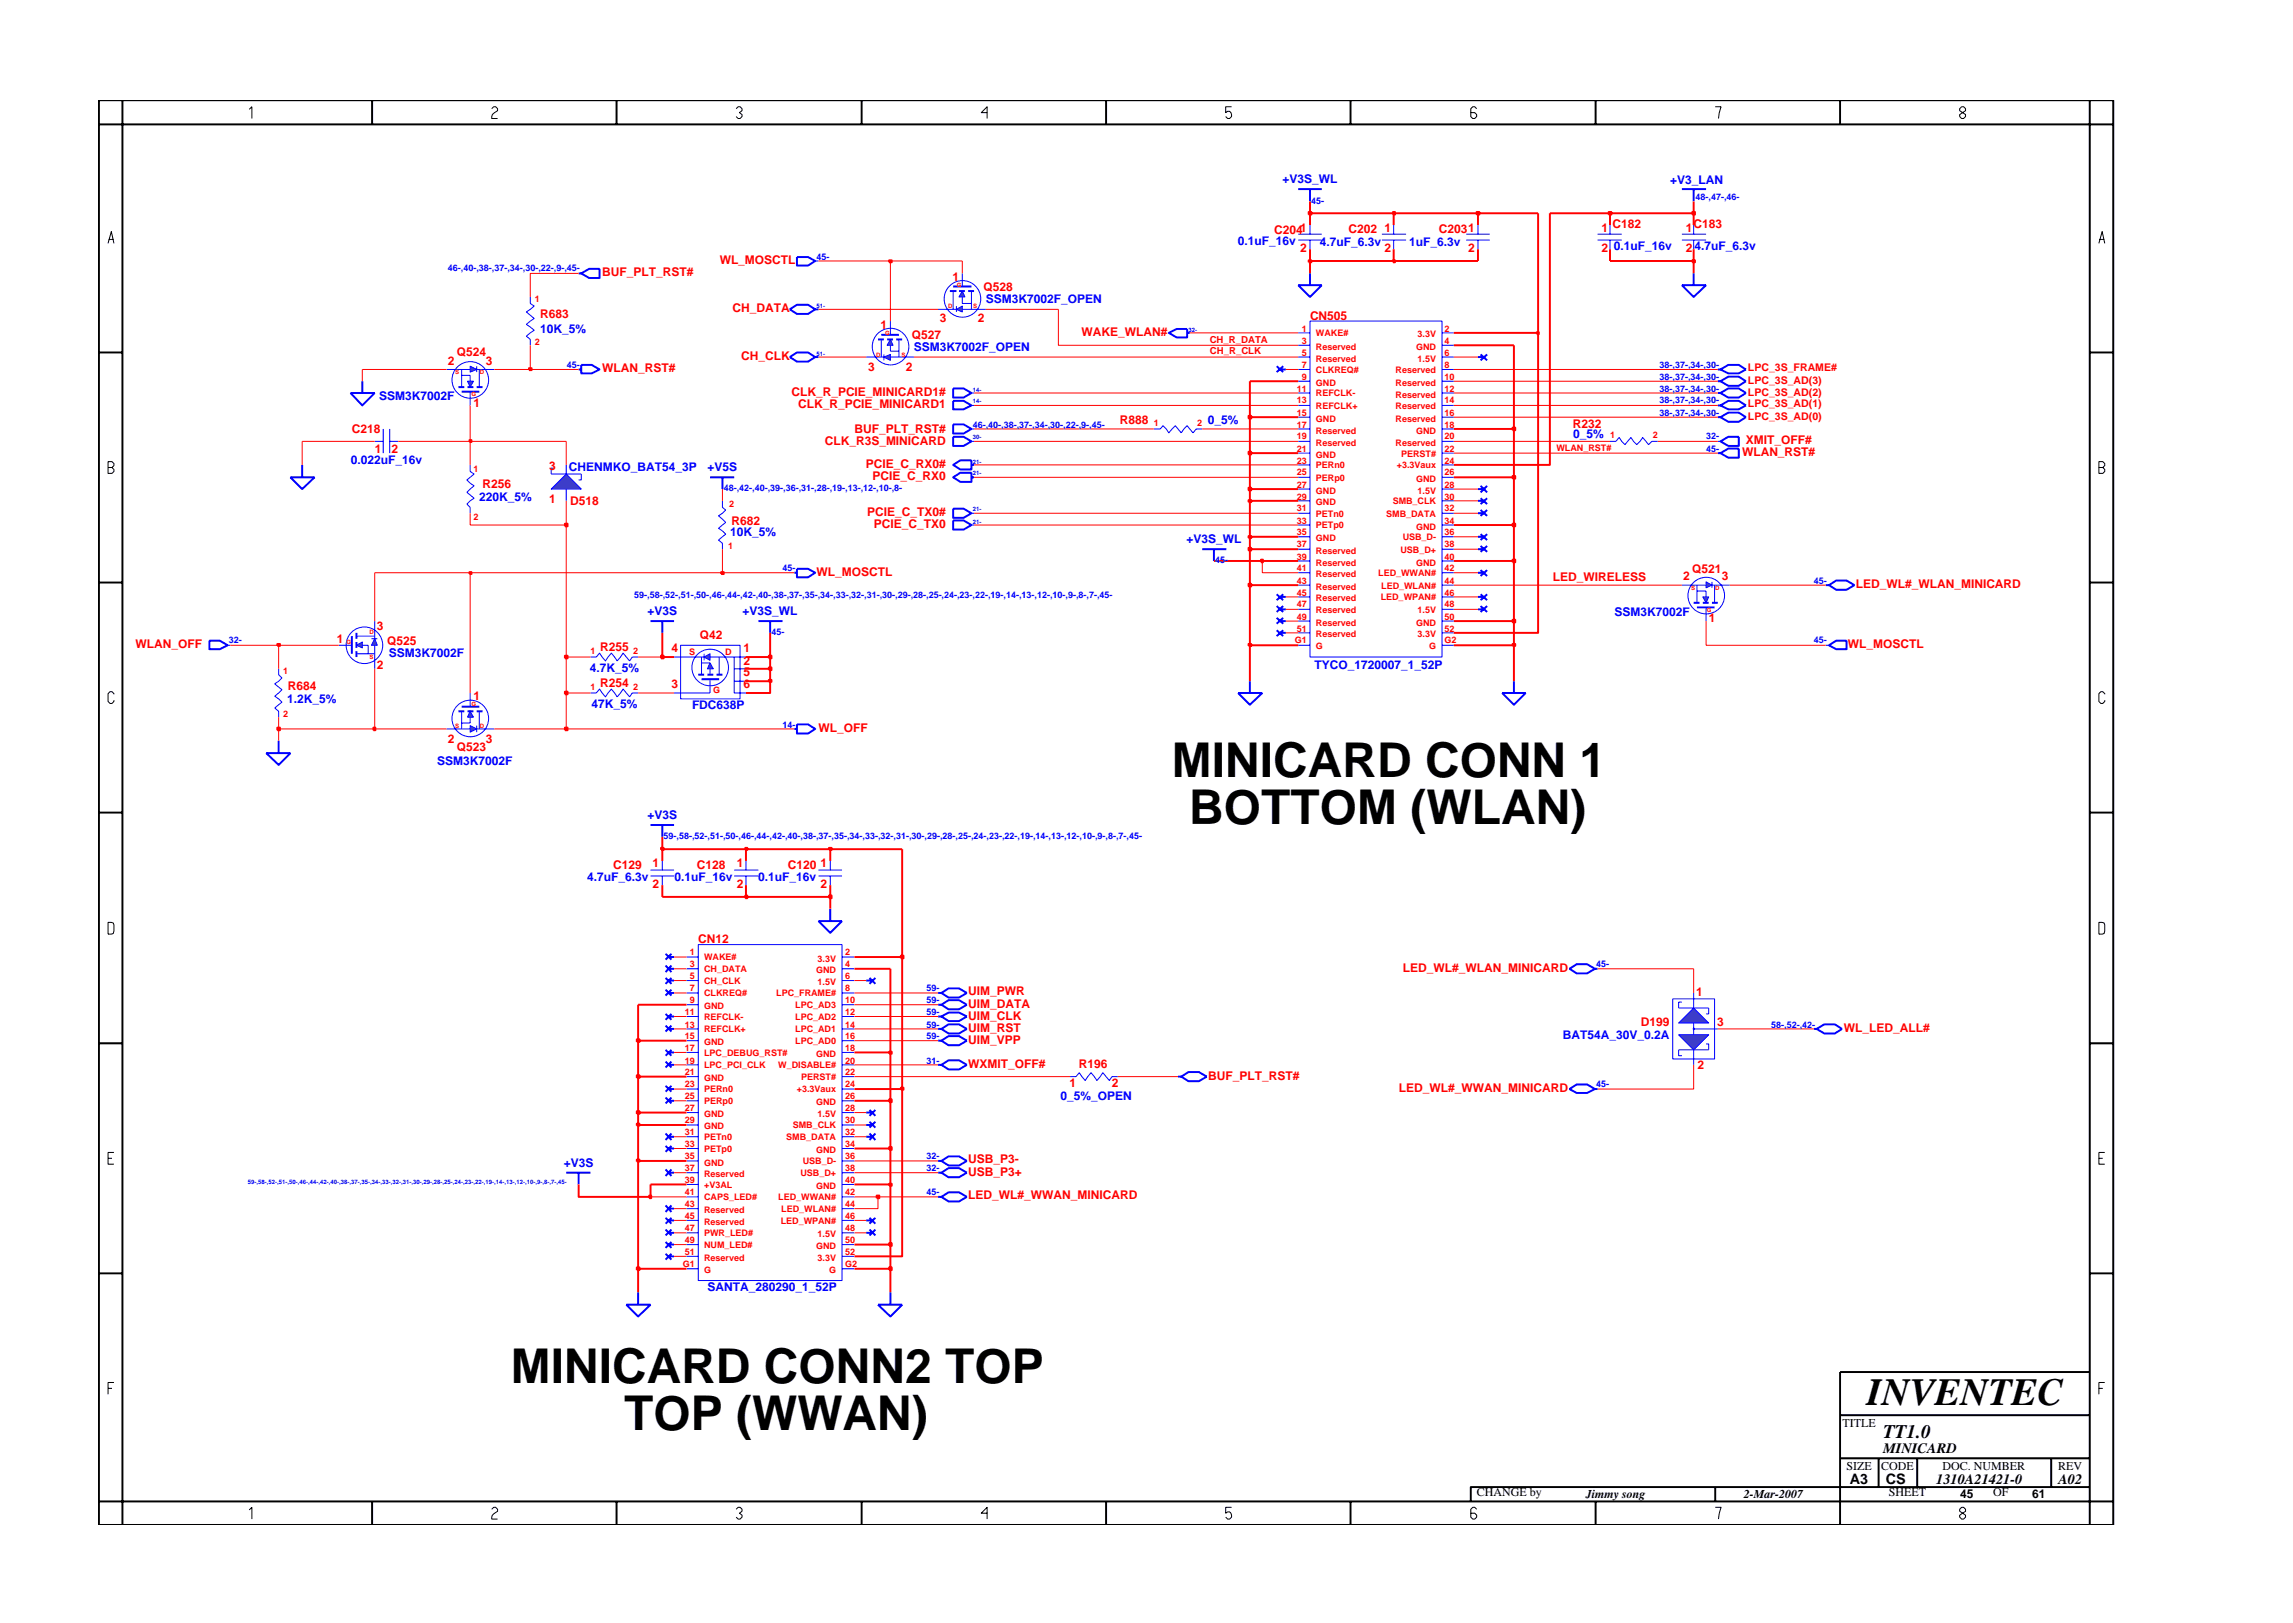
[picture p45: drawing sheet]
<svg xmlns="http://www.w3.org/2000/svg" width="297mm" height="210mm" viewBox="0 0 297 210" stroke-linecap="round" stroke-linejoin="round" font-family="sans-serif">
<defs><g id="words">
<g font-size="6.2">
<text x="151.8" y="100.7">MINICARD CONN 1</text>
<text x="154.1" y="106.8">BOTTOM (WLAN)</text>
<text x="66.2" y="179.1">MINICARD CONN2 TOP</text>
<text x="80.9" y="185.3">TOP (WWAN)</text>
</g>
<text font-size="5" x="241.8" y="182">INVENTEC</text>
<text font-size="2.5" x="244" y="186.3">TT1.0</text>
<g font-size="1.9">
<text x="244" y="188.2">MINICARD</text>
<text x="239.6" y="192.2">A3</text>
<text x="244.3" y="192.3">CS</text>
<text x="250.8" y="192.2">1310A21421-0</text>
<text x="266.6" y="192.2">A02</text>
</g>
<g font-size="1.6" fill="#00f">
<text x="166.1" y="23.7">+V3S_WL</text>
<text x="216.3" y="23.9">+V3_LAN</text>
<text x="160.4" y="31.8">0.1uF_16v</text>
<text x="171" y="31.9">4.7uF_6.3v</text>
<text x="182.5" y="31.8">1uF_6.3v</text>
<text x="209" y="32.3">0.1uF_16v</text>
<text x="127.7" y="39.3">SSM3K7002F_OPEN</text>
<text x="70" y="43.1">10K_5%</text>
<text x="118.4" y="45.5">SSM3K7002F_OPEN</text>
<text x="49.1" y="51.8">SSM3K7002F</text>
<text x="156.5" y="55">0_5%</text>
<text x="203.8" y="56.8">0_5%</text>
<text x="45.4" y="60.1">0.022uF_16v</text>
<text x="62.1" y="64.9">220K_5%</text>
<text x="73.7" y="61.1">CHENMKO_BAT54_3P</text>
<text x="91.7" y="61.1">+V5S</text>
<text x="94.6" y="69.5">10K_5%</text>
<text x="153.7" y="70.4">+V3S_WL</text>
<text x="83.9" y="79.7">+V3S</text>
<text x="96.2" y="79.7">+V3S_WL</text>
<text x="209.1" y="79.8">SSM3K7002F</text>
<text x="50.4" y="85.1">SSM3K7002F</text>
<text x="76.4" y="87.1">4.7K_5%</text>
<text x="170.3" y="86.6">TYCO_1720007_1_52P</text>
<text x="37.2" y="91">1.2K_5%</text>
<text x="76.6" y="91.7">47K_5%</text>
<text x="89.6" y="91.9">FDC638P</text>
<text x="56.7" y="99.1">SSM3K7002F</text>
<text x="83.9" y="106.1">+V3S</text>
<text x="76.1" y="114.1">4.7uF_6.3v</text>
<text x="87.4" y="114.1">0.1uF_16v</text>
<text x="98.2" y="114.1">0.1uF_16v</text>
<text x="202.5" y="134.6">BAT54A_30V_0.2A</text>
<text x="137.4" y="142.4">0_5%_OPEN</text>
<text x="73" y="151.2">+V3S</text>
<text x="91.6" y="167.2">SANTA_280290_1_52P</text>
</g>
<g font-size="1.6" fill="#f00">
<text x="207.4" y="30">1</text>
<text x="208.9" y="29.6">C182</text>
<text x="219.4" y="29.6">C183</text>
<text x="78" y="35.7">BUF_PLT_RST#</text>
<text x="93.2" y="34.2">WL_MOSCTL</text>
<text x="165" y="30.3">C2041</text>
<text x="168.4" y="32.7">2</text>
<text x="174.7" y="30.1">C202</text>
<text x="179.3" y="30">1</text>
<text x="179.3" y="32.7">2</text>
<text x="186.4" y="30.2">C2031</text>
<text x="190.2" y="32.7">2</text>
<text x="207.4" y="32.7">2</text>
<text x="218.4" y="30">1</text>
<text x="218.4" y="32.7">24.7uF_6.3v</text>
<text x="70" y="41.2">R683</text>
<text x="94.9" y="40.4">CH_DATA</text>
<text x="121.8" y="41.8">3</text>
<text x="123.4" y="36.4">1</text>
<text x="126.7" y="41.8">2</text>
<text x="127.4" y="37.7">Q528</text>
<text x="169.7" y="41.4">CN505</text>
<text x="58" y="47.2">2</text>
<text x="59.2" y="46.1">Q524</text>
<text x="62.9" y="47.2">3</text>
<text x="96" y="46.7">CH_CLK</text>
<text x="114.1" y="42.6">1</text>
<text x="118.1" y="44">Q527</text>
<text x="140.1" y="43.5">WAKE_WLAN#</text>
<text x="61.3" y="52.7">1</text>
<text x="78" y="48.2">WLAN_RST#</text>
<text x="102.5" y="51.3">CLK_R_PCIE_MINICARD1#</text>
<text x="103.4" y="52.8">CLK_R_PCIE_MINICARD1</text>
<text x="112.4" y="48">3</text>
<text x="117.4" y="48">2</text>
<text x="45.6" y="56.1">C218</text>
<text x="48.5" y="58.7">1</text>
<text x="50.7" y="58.7">2</text>
<text x="106.8" y="57.7">CLK_R3S_MINICARD</text>
<text x="110.7" y="56.2">BUF_PLT_RST#</text>
<text x="145.1" y="55">R888</text>
<text x="203.7" y="55.4">R232</text>
<text x="225.7" y="59.1">WLAN_RST#</text>
<text x="226.2" y="57.5">XMIT_OFF#</text>
<text x="62.5" y="63.3">R256</text>
<text x="71.1" y="65.1">1</text>
<text x="71.1" y="60.9">3</text>
<text x="73.9" y="65.4">D518</text>
<text x="112.2" y="60.6">PCIE_C_RX0#</text>
<text x="113" y="62.2">PCIE_C_RX0</text>
<text x="94.8" y="68">R682</text>
<text x="112.4" y="66.8">PCIE_C_TX0#</text>
<text x="113.2" y="68.4">PCIE_C_TX0</text>
<text x="105.8" y="74.6">WL_MOSCTL</text>
<text x="201.2" y="75.3">LED_WIRELESS</text>
<text x="218" y="75.2">2</text>
<text x="219.2" y="74.2">Q521</text>
<text x="223" y="75.2">3</text>
<text x="240.4" y="76.2">LED_WL#_WLAN_MINICARD</text>
<text x="17.6" y="83.9">WLAN_OFF</text>
<text x="43.6" y="83.3">1</text>
<text x="48.8" y="81.6">3</text>
<text x="50.2" y="83.6">Q525</text>
<text x="90.6" y="82.7">Q42</text>
<text x="221.3" y="80.6">1</text>
<text x="239.4" y="83.9">WL_MOSCTL</text>
<text x="37.3" y="89.4">R684</text>
<text x="48.8" y="86.7">2</text>
<text x="77.8" y="89">R254</text>
<text x="77.8" y="84.4">R255</text>
<text x="87" y="89.2">3</text>
<text x="87" y="84.5">4</text>
<text x="96.3" y="84.5">1</text>
<text x="96.3" y="86.1">2</text>
<text x="96.3" y="87.6">5</text>
<text x="96.3" y="89.2">6</text>
<text x="61.3" y="90.7">1</text>
<text x="106" y="94.8">WL_OFF</text>
<text x="58" y="96.2">2</text>
<text x="59.2" y="97.2">Q523</text>
<text x="62.9" y="96.2">3</text>
<text x="79.4" y="112.6">C129</text>
<text x="84.5" y="112.3">1</text>
<text x="90.3" y="112.6">C128</text>
<text x="95.4" y="112.3">1</text>
<text x="102.1" y="112.6">C120</text>
<text x="106.3" y="112.3">1</text>
<text x="84.5" y="115">2</text>
<text x="95.4" y="115">2</text>
<text x="106.3" y="115">2</text>
<text x="90.5" y="122.2">CN12</text>
<text x="181.7" y="125.9">LED_WL#_WLAN_MINICARD</text>
<text x="125.4" y="129">UIM_PWR</text>
<text x="125.4" y="130.6">UIM_DATA</text>
<text x="219.7" y="129.1">1</text>
<text x="125.4" y="135.2">UIM_VPP</text>
<text x="125.4" y="133.7">UIM_RST</text>
<text x="125.4" y="132.1">UIM_CLK</text>
<text x="212.6" y="132.9">D199</text>
<text x="222.4" y="132.9">3</text>
<text x="238.9" y="133.7">WL_LED_ALL#</text>
<text x="125.4" y="138.4">WXMIT_OFF#</text>
<text x="138.5" y="140.8">1</text>
<text x="139.7" y="138.4">R196</text>
<text x="144" y="140.8">2</text>
<text x="156.5" y="139.9">BUF_PLT_RST#</text>
<text x="181.2" y="141.4">LED_WL#_WWAN_MINICARD</text>
<text x="219.9" y="138.5">2</text>
<text x="125.4" y="152.3">USB_P3+</text>
<text x="125.4" y="150.7">USB_P3-</text>
<text x="125.4" y="155.4">LED_WL#_WWAN_MINICARD</text>
</g>
<g font-size="1.6">
<text x="238.7" y="184.8">TITLE</text>
<text x="239.2" y="190.4">SIZE</text>
<text x="243.7" y="190.4">CODE</text>
<text x="251.6" y="190.4">DOC. NUMBER</text>
<text x="266.6" y="190.4">REV</text>
<text x="191.3" y="193.9">CHANGE by</text>
<text x="205.4" y="194.1">Jimmy song</text>
<text x="225.9" y="194.1">2-Mar-2007</text>
<text x="244.7" y="193.9">SHEET</text>
<text x="253.9" y="194.1">45</text>
<text x="258.2" y="193.9">OF</text>
<text x="263.3" y="194.1">61</text>
</g>
<g font-size="1.4" fill="#f00">
<text x="226.4" y="48.1">LPC_3S_FRAME#</text>
<text x="226.4" y="49.7">LPC_3S_AD(3)</text>
<text x="226.4" y="51.3">LPC_3S_AD(2)</text>
<text x="226.4" y="52.8">LPC_3S_AD(1)</text>
<text x="226.4" y="54.4">LPC_3S_AD(0)</text>
</g>
<g font-size="1.2" fill="#00f">
<text x="169.9" y="26.4">45-</text>
<text x="219.7" y="26">48-,47-,46-</text>
<text x="58" y="35.2">46-,40-,38-,37-,34-,30-,22-,9-,45-</text>
<text x="105.8" y="33.6">45-</text>
<text x="73.4" y="47.6">45-</text>
<text x="215" y="47.6">38-,37-,34-,30-</text>
<text x="215" y="50.7">38-,37-,34-,30-</text>
<text x="215" y="53.9">38-,37-,34-,30-</text>
<text x="215" y="52.3">38-,37-,34-,30-</text>
<text x="215" y="49.2">38-,37-,34-,30-</text>
<text x="126" y="55.4">46-,40-,38-,37-,34-,30-,22-,9-,45-</text>
<text x="221" y="56.9">32-</text>
<text x="221" y="58.5">45-</text>
<text x="93.8" y="63.6">48-,42-,40-,39-,36-,31-,28-,19-,13-,12-,10-,8-</text>
<text x="82.2" y="77.5">59-,58-,52-,51-,50-,46-,44-,42-,40-,38-,37-,35-,34-,33-,32-,31-,30-,29-,28-,25-,24-,23-,22-,19-,14-,13-,12-,10-,9-,8-,7-,45-</text>
<text x="101.4" y="74">45-</text>
<text x="157.4" y="73">45-</text>
<text x="235" y="75.6">45-</text>
<text x="29.7" y="83.3">32-</text>
<text x="99.9" y="82.3">45-</text>
<text x="235" y="83.3">45-</text>
<text x="101.4" y="94.3">14-</text>
<text x="86" y="108.7">59-,58-,52-,51-,50-,46-,44-,42-,40-,38-,37-,35-,34-,33-,32-,31-,30-,29-,28-,25-,24-,23-,22-,19-,14-,13-,12-,10-,9-,8-,7-,45-</text>
<text x="206.8" y="125.3">45-</text>
<text x="120" y="131.5">59-</text>
<text x="120" y="130">59-</text>
<text x="120" y="128.4">59-</text>
<text x="120" y="133.1">59-</text>
<text x="120" y="134.6">59-</text>
<text x="120" y="137.8">31-</text>
<text x="229.4" y="133.1">58-,52-,42-</text>
<text x="206.8" y="140.8">45-</text>
<text x="120" y="151.8">32-</text>
<text x="120" y="154.8">45-</text>
<text x="120" y="150.1">32-</text>
</g>
<g font-size="1.2" fill="#f00">
<text x="69.3" y="39.2">1</text>
<text x="69.3" y="44.7">2</text>
<text x="156.7" y="44.4">CH_R_DATA</text>
<text x="156.7" y="45.9">CH_R_CLK</text>
<text x="168.6" y="44.6">3</text>
<text x="168.6" y="43">1</text>
<text x="168.6" y="47.6">7</text>
<text x="168.6" y="46.1">5</text>
<text x="170.5" y="45.3">Reserved</text>
<text x="170.5" y="43.6">WAKE#</text>
<text x="170.5" y="46.8">Reserved</text>
<text x="183.5" y="45.3">GND</text>
<text x="183.6" y="43.7">3.3V</text>
<text x="183.6" y="46.8">1.5V</text>
<text x="187.1" y="43">2</text>
<text x="187.1" y="47.6">8</text>
<text x="187.1" y="46.1">6</text>
<text x="187.1" y="44.6">4</text>
<text x="168" y="53.9">15</text>
<text x="168" y="52.3">13</text>
<text x="168" y="50.7">11</text>
<text x="168.6" y="49.2">9</text>
<text x="170.5" y="53">REFCLK+</text>
<text x="170.5" y="51.4">REFCLK-</text>
<text x="170.5" y="50">GND</text>
<text x="170.5" y="48.3">CLKREQ#</text>
<text x="180.8" y="51.5">Reserved</text>
<text x="180.8" y="53">Reserved</text>
<text x="180.8" y="50">Reserved</text>
<text x="180.8" y="48.4">Reserved</text>
<text x="187.1" y="50.7">12</text>
<text x="187.1" y="52.3">14</text>
<text x="187.1" y="53.9">16</text>
<text x="187.1" y="49.2">10</text>
<text x="149.5" y="55.2">1</text>
<text x="155.1" y="55.2">2</text>
<text x="168" y="55.4">17</text>
<text x="168" y="56.9">19</text>
<text x="168" y="58.5">21</text>
<text x="170.5" y="54.6">GND</text>
<text x="170.5" y="56.2">Reserved</text>
<text x="170.5" y="57.8">Reserved</text>
<text x="170.5" y="59.3">GND</text>
<text x="180.8" y="54.6">Reserved</text>
<text x="180.8" y="57.8">Reserved</text>
<text x="181.5" y="59.1">PERST#</text>
<text x="183.5" y="56.2">GND</text>
<text x="187.1" y="55.4">18</text>
<text x="187.1" y="58.5">22</text>
<text x="187.1" y="56.9">20</text>
<text x="201.6" y="58.4">WLAN_RST#</text>
<text x="208.6" y="56.8">1</text>
<text x="214.1" y="56.8">2</text>
<text x="61.4" y="61.1">1</text>
<text x="94.5" y="65.7">2</text>
<text x="168" y="60.1">23</text>
<text x="168" y="61.6">25</text>
<text x="168" y="63.2">27</text>
<text x="168" y="64.7">29</text>
<text x="170.5" y="62.3">PERp0</text>
<text x="170.5" y="60.7">PERn0</text>
<text x="170.5" y="64">GND</text>
<text x="170.5" y="65.5">GND</text>
<text x="180.4" y="65.3">SMB_CLK</text>
<text x="181" y="60.7">+3.3Vaux</text>
<text x="183.5" y="62.4">GND</text>
<text x="183.6" y="64">1.5V</text>
<text x="187.1" y="60.1">24</text>
<text x="187.1" y="64.7">30</text>
<text x="187.1" y="61.6">26</text>
<text x="187.1" y="63.2">28</text>
<text x="61.3" y="67.4">2</text>
<text x="94.3" y="71.1">1</text>
<text x="168" y="66.2">31</text>
<text x="168" y="67.8">33</text>
<text x="168" y="69.4">35</text>
<text x="168" y="70.9">37</text>
<text x="170.5" y="66.9">PETn0</text>
<text x="170.5" y="68.5">PETp0</text>
<text x="170.5" y="70.1">GND</text>
<text x="170.5" y="71.7">Reserved</text>
<text x="179.6" y="66.9">SMB_DATA</text>
<text x="181.4" y="71.6">USB_D+</text>
<text x="181.7" y="70">USB_D-</text>
<text x="183.5" y="68.6">GND</text>
<text x="187.1" y="67.8">34</text>
<text x="187.1" y="66.2">32</text>
<text x="187.1" y="70.9">38</text>
<text x="187.1" y="69.4">36</text>
<text x="168" y="72.5">39</text>
<text x="168" y="74">41</text>
<text x="168" y="75.6">43</text>
<text x="168" y="77.2">45</text>
<text x="170.5" y="73.3">Reserved</text>
<text x="170.5" y="74.8">Reserved</text>
<text x="170.5" y="76.4">Reserved</text>
<text x="170.5" y="77.9">Reserved</text>
<text x="178.5" y="74.6">LED_WWAN#</text>
<text x="178.9" y="77.8">LED_WPAN#</text>
<text x="178.9" y="76.2">LED_WLAN#</text>
<text x="183.5" y="73.3">GND</text>
<text x="187.1" y="75.6">44</text>
<text x="187.1" y="77.2">46</text>
<text x="187.1" y="74">42</text>
<text x="187.1" y="72.5">40</text>
<text x="167.7" y="83.3">G1</text>
<text x="168" y="78.7">47</text>
<text x="168" y="80.3">49</text>
<text x="168" y="81.8">51</text>
<text x="170.5" y="79.4">Reserved</text>
<text x="170.5" y="81.1">Reserved</text>
<text x="170.5" y="82.6">Reserved</text>
<text x="183.5" y="81.1">GND</text>
<text x="183.6" y="79.4">1.5V</text>
<text x="183.6" y="82.6">3.3V</text>
<text x="187.1" y="83.3">G2</text>
<text x="187.1" y="78.7">48</text>
<text x="187.1" y="80.3">50</text>
<text x="187.1" y="81.8">52</text>
<text x="36.7" y="87.3">1</text>
<text x="76.5" y="84.7">1</text>
<text x="76.5" y="89.4">1</text>
<text x="82" y="84.7">2</text>
<text x="82" y="89.4">2</text>
<text x="89.3" y="84.8">S</text>
<text x="92.4" y="89.8">G</text>
<text x="93.9" y="84.8">D</text>
<text x="170.5" y="84.1">G</text>
<text x="185.1" y="84.1">G</text>
<text x="36.7" y="92.9">2</text>
<text x="89.4" y="123.7">1</text>
<text x="89.4" y="125.3">3</text>
<text x="91.2" y="124.4">WAKE#</text>
<text x="91.2" y="125.9">CH_DATA</text>
<text x="105.9" y="124.6">3.3V</text>
<text x="109.5" y="125.3">4</text>
<text x="109.5" y="123.7">2</text>
<text x="88.7" y="131.5">11</text>
<text x="89.4" y="128.4">7</text>
<text x="89.4" y="130">9</text>
<text x="89.4" y="126.9">5</text>
<text x="91.2" y="129.1">CLKREQ#</text>
<text x="91.2" y="130.8">GND</text>
<text x="91.2" y="127.5">CH_CLK</text>
<text x="100.5" y="129.1">LPC_FRAME#</text>
<text x="103" y="130.6">LPC_AD3</text>
<text x="105.7" y="126.1">GND</text>
<text x="105.9" y="127.6">1.5V</text>
<text x="109.5" y="131.5">12</text>
<text x="109.5" y="130">10</text>
<text x="109.5" y="126.9">6</text>
<text x="109.5" y="128.4">8</text>
<text x="88.7" y="136.2">17</text>
<text x="88.7" y="134.6">15</text>
<text x="88.7" y="137.8">19</text>
<text x="88.7" y="133.1">13</text>
<text x="91.2" y="136.8">LPC_DEBUG_RST#</text>
<text x="91.2" y="133.7">REFCLK+</text>
<text x="91.2" y="135.4">GND</text>
<text x="91.2" y="132.1">REFCLK-</text>
<text x="103" y="135.3">LPC_AD0</text>
<text x="103" y="133.7">LPC_AD1</text>
<text x="103" y="132.1">LPC_AD2</text>
<text x="105.7" y="136.9">GND</text>
<text x="109.5" y="137.8">20</text>
<text x="109.5" y="134.6">16</text>
<text x="109.5" y="133.1">14</text>
<text x="109.5" y="136.2">18</text>
<text x="88.7" y="144">27</text>
<text x="88.7" y="140.8">23</text>
<text x="88.7" y="142.4">25</text>
<text x="88.7" y="139.3">21</text>
<text x="91.2" y="141.5">PERn0</text>
<text x="91.2" y="143">PERp0</text>
<text x="91.2" y="138.4">LPC_PCI_CLK</text>
<text x="91.2" y="140.1">GND</text>
<text x="100.8" y="138.4">W_DISABLE#</text>
<text x="103.2" y="141.5">+3.3Vaux</text>
<text x="103.8" y="139.9">PERST#</text>
<text x="105.7" y="143.2">GND</text>
<text x="109.5" y="144">28</text>
<text x="109.5" y="140.8">24</text>
<text x="109.5" y="139.3">22</text>
<text x="109.5" y="142.4">26</text>
<text x="88.7" y="147.1">31</text>
<text x="88.7" y="148.6">33</text>
<text x="88.7" y="145.5">29</text>
<text x="91.2" y="144.7">GND</text>
<text x="91.2" y="147.7">PETn0</text>
<text x="91.2" y="149.2">PETp0</text>
<text x="91.2" y="146.2">GND</text>
<text x="101.8" y="147.7">SMB_DATA</text>
<text x="102.7" y="146.2">SMB_CLK</text>
<text x="105.7" y="149.4">GND</text>
<text x="105.9" y="144.7">1.5V</text>
<text x="109.5" y="148.6">34</text>
<text x="109.5" y="145.5">30</text>
<text x="109.5" y="147.1">32</text>
<text x="88.7" y="154.8">41</text>
<text x="88.7" y="150.1">35</text>
<text x="88.7" y="151.8">37</text>
<text x="88.7" y="153.3">39</text>
<text x="91.2" y="155.5">CAPS_LED#</text>
<text x="91.2" y="151">GND</text>
<text x="91.2" y="152.5">Reserved</text>
<text x="91.2" y="153.9">+V3AL</text>
<text x="100.8" y="155.5">LED_WWAN#</text>
<text x="103.7" y="152.4">USB_D+</text>
<text x="104" y="150.8">USB_D-</text>
<text x="105.7" y="154">GND</text>
<text x="109.5" y="154.8">42</text>
<text x="109.5" y="153.3">40</text>
<text x="109.5" y="151.8">38</text>
<text x="109.5" y="150.1">36</text>
<text x="88.7" y="159.5">47</text>
<text x="88.7" y="156.4">43</text>
<text x="88.7" y="157.9">45</text>
<text x="88.7" y="161.1">49</text>
<text x="91.2" y="160.1">PWR_LED#</text>
<text x="91.2" y="157.2">Reserved</text>
<text x="91.2" y="158.7">Reserved</text>
<text x="91.2" y="161.7">NUM_LED#</text>
<text x="101.1" y="158.5">LED_WPAN#</text>
<text x="101.2" y="157">LED_WLAN#</text>
<text x="105.7" y="161.8">GND</text>
<text x="105.9" y="160.3">1.5V</text>
<text x="109.5" y="156.4">44</text>
<text x="109.5" y="157.9">46</text>
<text x="109.5" y="159.5">48</text>
<text x="109.5" y="161.1">50</text>
<text x="88.5" y="164.2">G1</text>
<text x="88.7" y="162.6">51</text>
<text x="91.2" y="165">G</text>
<text x="91.2" y="163.4">Reserved</text>
<text x="105.9" y="163.4">3.3V</text>
<text x="107.4" y="165">G</text>
<text x="109.5" y="164.2">G2</text>
<text x="109.5" y="162.6">52</text>
</g>
<g font-size=".8" fill="#00f">
<text x="105.8" y="39.9">51-</text>
<text x="105.8" y="46.1">51-</text>
<text x="154" y="43">32-</text>
<text x="126" y="50.7">14-</text>
<text x="126" y="52.3">14-</text>
<text x="126" y="56.9">30-</text>
<text x="126" y="60.1">21-</text>
<text x="126" y="61.6">21-</text>
<text x="126" y="67.8">21-</text>
<text x="126" y="66.2">21-</text>
<text x="32.1" y="153.4">59-,58-,52-,51-,50-,46-,44-,42-,40-,38-,37-,35-,34-,33-,32-,31-,30-,29-,28-,25-,24-,23-,22-,19-,14-,13-,12-,10-,9-,8-,7-,45-</text>
</g>
<g font-size=".8" fill="#f00">
<text x="122.8" y="39.9">D</text>
<text x="124" y="37.2">G</text>
<text x="126.1" y="39.9">S</text>
<text x="113.5" y="46.2">D</text>
<text x="114.7" y="43.3">G</text>
<text x="116.8" y="46.2">S</text>
<text x="59" y="48.5">S</text>
<text x="61.1" y="51.3">G</text>
<text x="62.2" y="48.5">D</text>
<text x="219.1" y="76.4">S</text>
<text x="222.2" y="76.4">D</text>
<text x="44.9" y="83.4">G</text>
<text x="47.9" y="82.2">D</text>
<text x="221.1" y="79.3">G</text>
<text x="47.9" y="85.4">S</text>
<text x="59" y="94.3">S</text>
<text x="61.1" y="91.5">G</text>
<text x="62.2" y="94.3">D</text>
</g>
</g></defs>
<g fill="none" stroke="#00f" stroke-width=".25">
<path d="M75 35.4h.3M75.3 35.4l1-.6h1.4v1.2h-1.4zM217.9 24.5h3.1M219.4 24.5v1.6M45.4 50.9h3.1l-1.6 1.6zM46.9 49.4v1.5M114.2 43.4h2.2M151.4 43.1l1-.5h1.4v1.1h-1.4zM153.8 43.1h.3M222.5 50.9h.4M222.9 50.9l1-.6h1.3l1 .6-1 .6h-1.3zM37.6 61.8h3.2l-1.7 1.6z"/>
<path d="M39.1 60.2v1.6M92 61.8h3.1M93.6 61.8v1.6M155.7 71.1h3.2M157.3 71.1v1.6M191.5 74.2h.7M191.5 69.5h.7M191.5 77.3h.7M191.8 73.9l.8 .7M191.8 69.2l.8 .8M191.8 77l.8 .8M192.6 73.9l-.8 .7"/>
<path d="M192.6 69.2l-.8 .8M192.6 77l-.8 .8M27.1 83h1.4l1 .6-1 .5h-1.4zM34.5 97.6h3.1l-1.5 1.5zM36.1 96v1.6M84.3 80.5h3M85.8 80.5v1.5M165.4 81.6l.8 .8M165.8 82h.8M166.2 81.6l-.8 .8M121.5 133.3h.4M121.5 130.2h.4"/>
<path d="M121.5 131.7h.4M121.9 133.3l1-.6h1.3l1.1 .6-1.1 .6h-1.3zM121.9 130.2l1-.6h1.3l1.1 .6-1.1 .6h-1.3zM121.9 131.7l1-.5h1.3l1.1 .5-1.1 .6h-1.3zM86.2 146.8l.8 .9M86.6 147.3h.7M87 146.8l-.8 .9M112.2 145.7h.8M112.2 158.1h.8M112.2 159.7h.8M112.6 145.3l.8 .8M112.6 157.8l.8 .7"/>
<path d="M112.6 159.3l.8 .7M113.4 145.3l-.8 .8M113.4 157.8l-.8 .7M113.4 159.3l-.8 .7M121.5 150.4h.4M121.9 150.4l1-.6h1.3l1.1 .6-1.1 .6h-1.3z"/>
</g>
<g fill="none" stroke="#00f" stroke-width=".13">
<path d="M217.9 30.3h3.1M217.9 31.1h3.1M219.4 29.2v1.1M219.4 31.1v1.2M115.3 41.6v1.8M208.6 57.2h.7l.4-.5 .8 .9 .8-.9 .7 .9 .8-.9 .8 .9 .4-.4h.7M60.9 60.2v.9l.5 .3-.9 .8 .9 .7-.9 .9 .9 .7-.9 .8 .4 .4v.8M29.5 83.6h.3M76.5 85.1h.7l.5-.5 .7 1 .8-1 .8 1 .7-1 .9 1 .3-.5h.8M95.1 112.7h3.1M95.1 113.5h3.1M96.6 111.5v1.2"/>
<path d="M96.6 113.5v1.2"/>
</g>
<path d="M114.5 46.3l.8-.4v.8z" fill="#3c3cc8"/>
<path d="M114.5 46.3l.8-.4v.8zM114.5 45.9v.8" fill="none" stroke="#00f" stroke-width=".13"/>
<path d="M115.3 44l.4 .7h-.8z" fill="#3c3cc8"/>
<g fill="none" stroke="#00f" stroke-width=".13">
<path d="M105.6 33.8h.4M124.7 35.4v1.7M48.5 57.2h1.1M49.6 55.6v3.1M50.5 57.2h1.1M50.5 55.6v3.1M112.2 46.3h2.3M114.2 44v2.3M115.3 44l.4 .7h-.8zM115.3 44.7v.8h1.1M115.3 46.3h3.1M116.4 44v2.3"/>
<path d="M125.8 52.5h.4M125.8 68h.4M106 112.7h3.1M106 113.5h3.1M107.6 111.5v1.2M107.6 113.5v1.2M88.9 124h1.6M88.9 128.6h1.6M88.9 131.7h1.6M88.9 133.3h1.6M88.9 134.8h1.6M88.9 130.2h1.6"/>
<path d="M88.9 139.5h1.6M88.9 125.5h1.6M88.9 136.3h1.6M88.9 127h1.6M88.9 138h1.6M90.5 122.4h18.6v43.5h-18.6zM109.1 124h1.6M109.1 128.6h1.6M109.1 131.7h1.6M109.1 133.3h1.6M109.1 134.8h1.6M109.1 130.2h1.6"/>
<path d="M109.1 139.5h1.6M109.1 125.5h1.6M109.1 136.3h1.6M109.1 127h1.6M109.1 138h1.6M88.9 141.1h1.6M88.9 142.6h1.6M88.9 147.3h1.6M88.9 148.8h1.6M88.9 144.1h1.6M88.9 145.7h1.6M88.9 150.4h1.6"/>
<path d="M88.9 156.6h1.6M88.9 158.1h1.6M88.9 151.9h1.6M88.9 153.4h1.6M88.9 155.1h1.6M88.9 159.7h1.6M109.1 141.1h1.6M109.1 142.6h1.6M109.1 147.3h1.6M109.1 148.8h1.6M109.1 144.1h1.6M109.1 145.7h1.6"/>
<path d="M109.1 150.4h1.6M109.1 156.6h1.6M109.1 158.1h1.6M109.1 151.9h1.6M109.1 153.4h1.6M109.1 155.1h1.6M109.1 159.7h1.6M88.9 162.8h1.6M88.9 161.2h1.6M88.9 164.4h1.6M109.1 162.8h1.6M109.1 161.2h1.6"/>
<path d="M109.1 164.4h1.6"/>
<circle cx="115.4" cy="44.9" r="2.37"/>
</g>
<g fill="none" stroke="#00f" stroke-width=".25">
<path d="M103.2 33.3h1.5l.9 .5-.9 .6h-1.5zM123.5 37.1h2.3M102.3 40.1l.9-.6h1.5l.9 .6-.9 .6h-1.5zM105.6 40.1h.4M113.7 44h.8M114.9 44h.8M116.1 44h.8M123.5 51.9h1.3l1 .6-1 .5h-1.3zM191.5 46.3h.7M191.8 45.9l.8 .8M192.6 45.9l-.8 .8M222.5 54h.4"/>
<path d="M222.5 52.5h.4M222.5 47.9h.4M222.9 54l1-.5h1.3l1 .5-1 .6h-1.3zM222.9 52.5l1-.6h1.3l1 .6-1 .5h-1.3zM222.9 47.9l1-.6h1.3l1 .6-1 .5h-1.3zM102.9 74.2h.3M103.2 73.7h1.5l.9 .5-.9 .6h-1.5zM123.5 67.4h1.3l1 .6-1 .6h-1.3zM191.5 66.5h.7M191.8 66.1l.8 .7M192.6 66.1l-.8 .7M86.2 128.2l.8 .8"/>
<path d="M86.2 123.6l.8 .7M86.2 131.3l.8 .8M86.6 128.6h.7M86.6 124h.7M86.6 131.7h.7M87 128.2l-.8 .8M87 123.6l-.8 .7M87 131.3l-.8 .8M86.2 142.2l.8 .7M86.6 142.6h.7M87 142.2l-.8 .7M112.2 144.1h.8"/>
<path d="M112.6 143.8l.8 .8M113.4 143.8l-.8 .8M203.3 141.1l.9-.6h1.4l1 .6-1 .5h-1.4zM206.6 141.1h.4M86.2 162.4l.8 .8M86.6 162.8h.7M87 162.4l-.8 .8"/>
</g>
<path d="M123.9 40.1l.8-.4v.7z" fill="#3c3cc8"/>
<path d="M123.9 39.7v.7M123.9 40.1l.8-.4v.7z" fill="none" stroke="#00f" stroke-width=".13"/>
<path d="M124.7 37.7l.3 .8h-.8z" fill="#3c3cc8"/>
<g fill="none" stroke="#00f" stroke-width=".13">
<path d="M123.5 37.7v2.4M124.7 37.7l.3 .8h-.8zM124.7 38.5v.8h1.1M125.8 37.7v2.4M121.5 40.1h2.4M124.7 40.1h3M60.9 89.8v1.8"/>
<circle cx="124.7" cy="38.7" r="2.37"/>
</g>
<path d="M123 37.7h.9M124.2 37.7h.8M125.4 37.7h.8M59.8 91.6h2.3" fill="none" stroke="#00f" stroke-width=".25"/>
<path d="M60.9 94l.9 .4-.9 .5z" fill="#3c3cc8"/>
<path d="M60.9 94l.9 .4-.9 .5zM61.8 94v.9" fill="none" stroke="#00f" stroke-width=".13"/>
<path d="M60.9 92.1l.4 .8h-.7z" fill="#3c3cc8"/>
<g fill="none" stroke="#00f" stroke-width=".13">
<path d="M179 30.3h3.1M179 31.1h3.1M180.5 29.2v1.1M180.5 31.1v1.2M57.9 94.4h3M59.8 92.1v2.3M60.9 92.1l.4 .8h-.7zM60.9 92.9v.8h-1.1M61.8 94.4h2.2M62.1 92.1v2.3"/>
<circle cx="60.9" cy="93.1" r="2.37"/>
</g>
<g fill="none" stroke="#00f" stroke-width=".25">
<path d="M222.5 58.7h.4M222.9 58.7l1-.6h1.3v1.2h-1.3zM165.4 77l.8 .8M165.8 77.3h.8M166.2 77l-.8 .8M191.5 71.1h.7M191.5 78.9h.7M191.5 63.4h.7M191.5 64.9h.7M191.8 70.7l.8 .8M191.8 78.5l.8 .8M191.8 62.9l.8 .9"/>
<path d="M191.8 64.5l.8 .8M192.6 70.7l-.8 .8M192.6 78.5l-.8 .8M192.6 62.9l-.8 .9M192.6 64.5l-.8 .8M59.4 92.1h.7M60.6 92.1h.7M61.8 92.1h.7M98.2 80.5h3.2M99.8 80.5v1.5M152.6 139.5h.4M153 139.5l1-.6h1.3l1 .6-1 .6h-1.3z"/>
</g>
<path d="M217.5 134.1h3.8l-1.9 1.9z" fill="#3c3cc8"/>
<path d="M217.5 134.1h3.8l-1.9 1.9z" fill="none" stroke="#00f" stroke-width=".13"/>
<path d="M217.5 132.5l1.9-1.9 1.9 1.9z" fill="#3c3cc8"/>
<path d="M217.5 132.5l1.9-1.9 1.9 1.9zM217.5 130.6h3.8M217.5 136h3.8M219.4 133.3h3.1" fill="none" stroke="#00f" stroke-width=".13"/>
<circle cx="219.4" cy="133.3" r=".08" fill="#3c3cc8"/>
<g fill="none" stroke="#00f" stroke-width=".13">
<path d="M71.4 61.4h3.9M73.3 60.2v1.2M73.3 63.4v1.5M216.7 129.4h5.4v7.8h-5.4zM217.5 136v.8h.4M217.9 129.8h-.4v.8M219.4 128.6v2M219.4 132.5v1.6M219.4 136v2M221 135.2h.3v.8M221.3 130.6v.7h-.3"/>
<circle cx="219.4" cy="133.3" r=".08"/>
</g>
<g fill="none" stroke="#00f" stroke-width=".25">
<path d="M222.5 49.4h.4M222.9 49.4l1-.6h1.3l1 .6-1 .6h-1.3zM165.4 80l.8 .8M165.8 80.5h.8M166.2 80l-.8 .8M86.2 137.5l.8 .8M86.6 138h.7M87 137.5l-.8 .8M121.5 138h.4M121.9 138l1-.6h1.3l1.1 .6-1.1 .5h-1.3zM86.2 159.3l.8 .7M86.2 140.7l.8 .7"/>
<path d="M86.2 151.5l.8 .8M86.6 159.7h.7M86.6 141.1h.7M86.6 151.9h.7M87 159.3l-.8 .7M87 140.7l-.8 .7M87 151.5l-.8 .8M112.2 147.3h.8M112.6 146.8l.8 .9M113.4 146.8l-.8 .9"/>
</g>
<path d="M73.3 61.4l2 2h-3.9z" fill="#3c3cc8"/>
<g fill="none" stroke="#00f" stroke-width=".13">
<path d="M207 30.3h3.1M207 31.1h3.1M208.6 29.2v1.1M208.6 31.1v1.2M125.8 55.6h.4M125.8 57.2h.4M149.5 55.6h.8l.4-.5 .7 1 .9-1 .7 1 .8-1 .7 1 .5-.5h.7M168.2 43.1h1.5M168.2 44.7h1.5M168.2 47.9h1.5M168.2 50.9h1.5M168.2 52.5h1.5"/>
<path d="M168.2 46.3h1.5M168.2 55.6h1.5M168.2 57.2h1.5M168.2 54h1.5M168.2 49.4h1.5M168.2 58.7h1.5M169.7 41.6h17.1v43.5h-17.1zM186.8 43.1h1.5M186.8 44.7h1.5M186.8 47.9h1.5M186.8 50.9h1.5M186.8 52.5h1.5"/>
<path d="M186.8 46.3h1.5M186.8 55.6h1.5M186.8 57.2h1.5M186.8 54h1.5M186.8 49.4h1.5M186.8 58.7h1.5M71.8 60.6h-.4v.8M73.3 61.4l2 2h-3.9zM75.3 61.4v.8h-.3M168.2 60.2h1.5M168.2 61.8h1.5M168.2 66.5h1.5"/>
<path d="M168.2 68h1.5M168.2 63.4h1.5M168.2 64.9h1.5M168.2 69.5h1.5M168.2 71.1h1.5M168.2 72.7h1.5M168.2 74.2h1.5M168.2 75.8h1.5M168.2 77.3h1.5M168.2 78.9h1.5M186.8 60.2h1.5M186.8 61.8h1.5"/>
<path d="M186.8 66.5h1.5M186.8 68h1.5M186.8 63.4h1.5M186.8 64.9h1.5M186.8 69.5h1.5M186.8 71.1h1.5M186.8 72.7h1.5M186.8 74.2h1.5M186.8 75.8h1.5M186.8 77.3h1.5M186.8 78.9h1.5M36.1 86.6v.8l.4 .4-.9 .8 .9 .8-.9 .8 .9 .8-.9 .7 .5 .4v.8"/>
<path d="M43.9 83.6h1.7M76.5 89.8h.7l.5-.5 .7 1 .8-1 .8 1 .7-1 .9 1 .3-.5h.8M168.2 83.6h1.5M168.2 80.5h1.5M168.2 82h1.5M186.8 83.6h1.5M186.8 80.5h1.5M186.8 82h1.5M236.5 83.6h.4M138.6 139.5h.8l.4-.5 .8 1 .7-1 .8 1 .8-1 .8 1 .3-.5h.8"/>
</g>
<g fill="none" stroke="#00f" stroke-width=".25">
<path d="M168.2 36.9h3l-1.5 1.6zM168.2 24.5h3M169.7 24.5v1.6M169.7 35.4v1.5M217.9 36.9h3.1l-1.6 1.6zM219.4 35.4v1.5M123.5 56.6h1.3l1 .6-1 .6h-1.3zM123.5 55h1.3l1 .6-1 .6h-1.3zM165.4 47.4l.8 .8M165.8 47.9h.8M166.2 47.4l-.8 .8M45.6 82.4v2.3"/>
<path d="M160.4 89.8h3.1l-1.6 1.5zM161.9 88.3v1.5M236.9 83.6l1-.6h1.3v1.1h-1.3zM112.2 127h.8M112.6 126.7l.8 .8M113.4 126.7l-.8 .8M121.5 134.8h.4M121.5 128.6h.4M121.9 134.8l1-.6h1.3l1.1 .6-1.1 .6h-1.3zM121.9 128.6l1-.6h1.3l1.1 .6-1.1 .6h-1.3zM203.3 125.5l.9-.6h1.4l1 .6-1 .6h-1.4zM206.6 125.5h.4"/>
<path d="M73.3 151.9h3.2M75 151.9v1.5M86.2 156.2l.8 .8M86.6 156.6h.7M87 156.2l-.8 .8M81.1 169h3.2l-1.6 1.5zM82.7 167.4v1.6M113.7 169h3.2l-1.6 1.5zM115.3 167.4v1.6"/>
</g>
<path d="M48.5 82.7l.4 .9h-.8z" fill="#3c3cc8"/>
<path d="M48.1 82.7h.8M48.5 82.7l.4 .9h-.8z" fill="none" stroke="#00f" stroke-width=".13"/>
<path d="M46.2 83.6l.7-.4v.7z" fill="#3c3cc8"/>
<g fill="none" stroke="#00f" stroke-width=".13">
<path d="M46.2 83.6l.7-.4v.7zM46.2 84.7h2.3M46.2 82.4h2.3M46.9 83.6h.8v1.1M48.5 80.5v2.2M48.5 83.6v3M92 88v1.8"/>
<circle cx="47.2" cy="83.6" r="2.37"/>
</g>
<path d="M46.2 82v.7M46.2 83.2v.7M46.2 84.4v.7M90.9 88h2.3" fill="none" stroke="#00f" stroke-width=".25"/>
<path d="M91.2 85.1l.8-.4v.8z" fill="#3c3cc8"/>
<path d="M91.2 85.1l.8-.4v.8zM91.2 84.7v.8" fill="none" stroke="#00f" stroke-width=".13"/>
<path d="M92 85.9l.4 .7h-.8z" fill="#3c3cc8"/>
<g fill="none" stroke="#00f" stroke-width=".13">
<path d="M68.7 38.5v.8l.5 .4-1 .7 1 .9-1 .7 1 .8-1 .7 .5 .5v.7M168.2 30.3h3M168.2 31.1h3M169.7 29.2v1.1M169.7 31.1v1.2M222.5 57.2h.4M93.6 64.9v.8l.4 .4-.9 .7 .9 .9-.9 .7 .9 .8-.9 .8 .5 .4v.7M125.8 66.5h.4M221 78.7v1.8M87.3 85.1h3.9M87.3 89.8h4.7M88.2 83.6h7.7v6.9h-7.7z"/>
<path d="M90.9 85.1v2.3M90.9 85.9h1.1M92 85.9l.4 .7h-.8zM92 85.1h4.6M92 86.6v.8M93.2 85.1v2.3M95.1 85.1v4.7h1.5M95.1 88.3h1.5M95.1 86.6h1.5"/>
<circle cx="92" cy="86.5" r="2.37"/>
</g>
<g fill="none" stroke="#00f" stroke-width=".25">
<path d="M75 47.9h.3M75.3 47.3h1.4l1 .6-1 .5h-1.4zM222.9 57.2l1-.6h1.3v1.2h-1.3zM123.5 65.9h1.3l1 .6-1 .6h-1.3zM123.5 61.8l.9-.6h1.4v1.2h-1.4zM125.8 61.8h.4M165.4 78.5l.8 .8M165.8 78.9h.8M166.2 78.5l-.8 .8M219.8 78.7h2.3M90.5 87.4h.7M91.6 87.4h.8"/>
<path d="M92.8 87.4h.8M194.6 89.8h3l-1.5 1.5zM196.1 88.3v1.5M106 119.3h3.1l-1.5 1.5zM107.6 117.7v1.6M86.2 132.9l.8 .7M86.2 126.7l.8 .8M86.2 125.1l.8 .8M86.6 133.3h.7M86.6 127h.7M86.6 125.5h.7M87 132.9l-.8 .7"/>
<path d="M87 126.7l-.8 .8M87 125.1l-.8 .8M121.5 151.9h.4M121.5 155.1h.4M121.9 151.9l1-.6h1.3l1.1 .6-1.1 .6h-1.3zM121.9 155.1l1-.6h1.3l1.1 .6-1.1 .5h-1.3zM86.2 160.9l.8 .8M86.6 161.2h.7M87 160.9l-.8 .8"/>
</g>
<path d="M221 75.4l.8 .4-.8 .3z" fill="#3c3cc8"/>
<path d="M221 75.4l.8 .4-.8 .3zM221.8 75.4v.7" fill="none" stroke="#00f" stroke-width=".13"/>
<path d="M220.6 77.3h.7l-.3 .8z" fill="#3c3cc8"/>
<g fill="none" stroke="#00f" stroke-width=".13">
<path d="M189.9 30.3h3.1M189.9 31.1h3.1M191.5 29.2v1.1M191.5 31.1v1.2M60.9 50.7v1.8M217.9 75.8h3.1M219.8 75.8v2.3M219.8 76.6h1.2v.7M220.6 77.3h.7l-.3 .8zM221.8 75.8h2.3M222.1 75.8v2.3M84.3 112.7h3"/>
<path d="M84.3 113.5h3M85.8 111.5v1.2M85.8 113.5v1.2"/>
<circle cx="221" cy="77.2" r="2.37"/>
</g>
<g fill="none" stroke="#00f" stroke-width=".25">
<path d="M59.8 50.7h2.3M102.3 46.3l.9-.6h1.5l.9 .6-.9 .5h-1.5zM105.6 46.3h.4M123.5 60.2l.9-.6h1.4v1.2h-1.4zM125.8 60.2h.4M219.4 78.1h.8M220.6 78.1h.7M221.8 78.1h.7M236.5 75.8h.4M236.9 75.8l1-.6h1.3l1 .6-1 .6h-1.3zM102.9 94.4h.3M103.2 93.8h1.5l.9 .6-.9 .6h-1.5z"/>
<path d="M84.3 106.9h3M85.8 106.9v1.5M86.2 136l.8 .8M86.6 136.3h.7M87 136l-.8 .8M235 133.3h.3M235.3 133.3l1-.6h1.4l.9 .6-.9 .6h-1.4zM86.2 148.4l.8 .8M86.6 148.8h.7M87 148.4l-.8 .8"/>
</g>
<path d="M60.9 47.4l.9 .5-.9 .3z" fill="#3c3cc8"/>
<path d="M60.9 47.4l.9 .5-.9 .3zM61.8 47.4v.8" fill="none" stroke="#00f" stroke-width=".13"/>
<path d="M60.6 49.4h.7l-.4 .8z" fill="#3c3cc8"/>
<g fill="none" stroke="#00f" stroke-width=".13">
<path d="M57.9 47.9h3M59.8 47.9v2.3M59.8 48.6h1.1v.8M60.6 49.4h.7l-.4 .8zM61.8 47.9h2.2M62.1 47.9v2.3M125.8 50.9h.4"/>
<circle cx="60.9" cy="49.2" r="2.37"/>
</g>
<path d="M59.4 50.2h.7M60.6 50.2h.7M61.8 50.2h.7M123.5 50.3h1.3l1 .6-1 .6h-1.3zM86.2 157.8l.8 .7M86.6 158.1h.7M87 157.8l-.8 .7" fill="none" stroke="#00f" stroke-width=".25"/>
<path d="M82.7 164.4v3M115.3 164.4v3" fill="none" stroke="#f00" stroke-width=".25"/>
<path d="M82.5 164.2h.3v.3h-.3z" fill="#8e2323"/>
<path d="M82.7 150.4v14h6.2M82.5 164.2h.3v.3h-.3zM110.7 164.4h4.6" fill="none" stroke="#f00" stroke-width=".25"/>
<path d="M115.2 164.2h.3v.3h-.3z" fill="#8e2323"/>
<path d="M116.9 141.1v21.7h-6.2M110.7 161.2h4.6v3.2M115.2 164.2h.3v.3h-.3z" fill="none" stroke="#f00" stroke-width=".25"/>
<path d="M87.3 162.8h1.6M87.3 161.2h1.6" fill="none" stroke="#f00" stroke-width=".13"/>
<path d="M115.2 161.1h.3v.3h-.3z" fill="#8e2323"/>
<path d="M75 153.4v1.7h9.3M115.3 153.4v7.8M115.2 161.1h.3v.3h-.3z" fill="none" stroke="#f00" stroke-width=".25"/>
<path d="M87.3 159.7h1.6M87.3 158.1h1.6M87.3 156.6h1.6M110.7 159.7h1.5M110.7 158.1h1.5M113.7 155.1v1.5h-3" fill="none" stroke="#f00" stroke-width=".13"/>
<path d="M84.1 154.9h.3v.3h-.3z" fill="#8e2323"/>
<path d="M84.1 154.9h.3v.3h-.3zM84.3 153.4v1.7" fill="none" stroke="#f00" stroke-width=".25"/>
<path d="M84.3 155.1h4.6M110.7 155.1h3" fill="none" stroke="#f00" stroke-width=".13"/>
<path d="M113.6 154.9h.3v.3h-.3z" fill="#8e2323"/>
<path d="M84.3 153.4h4.6M110.7 153.4h4.6M113.6 154.9h.3v.3h-.3z" fill="none" stroke="#f00" stroke-width=".25"/>
<path d="M113.7 155.1h7.8" fill="none" stroke="#f00" stroke-width=".13"/>
<path d="M115.2 153.4h.3v.2h-.3z" fill="#8e2323"/>
<path d="M115.2 153.4h.3v.2h-.3zM115.3 148.8v4.6" fill="none" stroke="#f00" stroke-width=".25"/>
<path d="M87.3 151.9h1.6M110.7 151.9h10.8" fill="none" stroke="#f00" stroke-width=".13"/>
<path d="M82.5 150.2h.3v.3h-.3z" fill="#8e2323"/>
<path d="M82.5 150.2h.3v.3h-.3zM82.7 145.7v4.7h6.2M110.7 148.8h4.6" fill="none" stroke="#f00" stroke-width=".25"/>
<path d="M87.3 148.8h1.6M110.7 150.4h10.8" fill="none" stroke="#f00" stroke-width=".13"/>
<path d="M115.2 148.6h.3v.4h-.3z" fill="#8e2323"/>
<path d="M115.2 148.6h.3v.4h-.3zM115.3 142.6v6.2" fill="none" stroke="#f00" stroke-width=".25"/>
<path d="M87.3 147.3h1.6M110.7 147.3h1.5" fill="none" stroke="#f00" stroke-width=".13"/>
<path d="M82.5 145.6h.3v.2h-.3z" fill="#8e2323"/>
<path d="M82.5 145.6h.3v.2h-.3zM82.7 144.1v1.6h6.2" fill="none" stroke="#f00" stroke-width=".25"/>
<path d="M110.7 145.7h1.5" fill="none" stroke="#f00" stroke-width=".13"/>
<path d="M82.5 144h.3v.3h-.3z" fill="#8e2323"/>
<path d="M82.7 139.5v4.6h6.2M82.5 144h.3v.3h-.3zM110.7 142.6h4.6" fill="none" stroke="#f00" stroke-width=".25"/>
<path d="M87.3 142.6h1.6M110.7 144.1h1.5" fill="none" stroke="#f00" stroke-width=".13"/>
<path d="M115.2 142.4h.3v.4h-.3z" fill="#8e2323"/>
<path d="M115.3 136.3v6.3M110.7 141.1h6.2M115.2 142.4h.3v.4h-.3z" fill="none" stroke="#f00" stroke-width=".25"/>
<path d="M87.3 141.1h1.6" fill="none" stroke="#f00" stroke-width=".13"/>
<path d="M116.7 140.9h.3v.3h-.3z" fill="#8e2323"/>
<path d="M116.9 124v17.1M116.7 140.9h.3v.3h-.3z" fill="none" stroke="#f00" stroke-width=".25"/>
<path d="M219.4 138v3.1h-12.4" fill="none" stroke="#f00" stroke-width=".13"/>
<path d="M82.5 139.3h.3v.3h-.3z" fill="#8e2323"/>
<path d="M82.5 139.3h.3v.3h-.3zM82.7 134.8v4.7h6.2M110.7 136.3h4.6" fill="none" stroke="#f00" stroke-width=".25"/>
<path d="M87.3 138h1.6M87.3 136.3h1.6M110.7 139.5h27.9M110.7 138h10.8M144.8 139.5h7.8" fill="none" stroke="#f00" stroke-width=".13"/>
<path d="M115.2 136.3h.3v.2h-.3z" fill="#8e2323"/>
<path d="M115.2 136.3h.3v.2h-.3zM115.3 125.5v10.8" fill="none" stroke="#f00" stroke-width=".25"/>
<path d="M82.5 134.6h.3v.4h-.3z" fill="#8e2323"/>
<path d="M82.5 134.6h.3v.4h-.3zM88.9 130.2h-6.2v4.6h6.2M110.7 125.5h4.6M110.7 124h6.2" fill="none" stroke="#f00" stroke-width=".25"/>
<g fill="none" stroke="#f00" stroke-width=".13">
<path d="M87.3 133.3h1.6M87.3 131.7h1.6M87.3 128.6h1.6M87.3 127h1.6M87.3 125.5h1.6M87.3 124h1.6M110.7 134.8h10.8M110.7 133.3h10.8M110.7 131.7h10.8M110.7 130.2h10.8M110.7 128.6h10.8M110.7 127h1.5"/>
<path d="M207 125.5h12.4v3.1M222.5 133.3h12.5"/>
</g>
<path d="M116.7 123.8h.3v.3h-.3z" fill="#8e2323"/>
<path d="M85.8 114.7v1.5h10.8M107.6 116.2v1.5M116.9 110v14M116.7 123.8h.3v.3h-.3z" fill="none" stroke="#f00" stroke-width=".25"/>
<path d="M96.5 116h.3v.4h-.3z" fill="#8e2323"/>
<path d="M96.5 116h.3v.4h-.3zM96.6 114.7v1.5h11" fill="none" stroke="#f00" stroke-width=".25"/>
<path d="M107.4 116h.3v.4h-.3z" fill="#8e2323"/>
<path d="M85.8 110v1.5M96.6 110v1.5M107.4 116h.3v.4h-.3zM107.6 110v1.5M107.6 114.7v1.5" fill="none" stroke="#f00" stroke-width=".25"/>
<path d="M85.6 109.8h.4v.3h-.4z" fill="#8e2323"/>
<path d="M85.6 109.8h.4v.3h-.4zM85.8 108.4v1.6h10.8" fill="none" stroke="#f00" stroke-width=".25"/>
<path d="M96.5 109.8h.3v.3h-.3z" fill="#8e2323"/>
<path d="M96.5 109.8h.3v.3h-.3zM96.6 110h11" fill="none" stroke="#f00" stroke-width=".25"/>
<path d="M107.4 109.8h.3v.3h-.3z" fill="#8e2323"/>
<path d="M107.4 109.8h.3v.3h-.3zM107.6 110h9.3" fill="none" stroke="#f00" stroke-width=".25"/>
<path d="M36.1 94.4v1.6" fill="none" stroke="#f00" stroke-width=".13"/>
<path d="M35.9 94.3h.4v.3h-.4z" fill="#8e2323"/>
<path d="M35.9 94.3h.4v.3h-.4z" fill="none" stroke="#f00" stroke-width=".25"/>
<path d="M36.1 92.9v1.5h12.4" fill="none" stroke="#f00" stroke-width=".13"/>
<path d="M48.4 94.3h.2v.3h-.2z" fill="#8e2323"/>
<path d="M48.4 94.3h.2v.3h-.2z" fill="none" stroke="#f00" stroke-width=".25"/>
<path d="M48.5 86.6v7.8h9.4M64 94.4h9.3" fill="none" stroke="#f00" stroke-width=".13"/>
<path d="M73.2 94.3h.3v.3h-.3z" fill="#8e2323"/>
<path d="M73.2 94.3h.3v.3h-.3z" fill="none" stroke="#f00" stroke-width=".25"/>
<path d="M60.9 74.2v15.6M73.3 89.8v4.6h29.6" fill="none" stroke="#f00" stroke-width=".13"/>
<path d="M73.2 89.6h.3v.3h-.3z" fill="#8e2323"/>
<path d="M73.2 89.6h.3v.3h-.3zM96.6 88.3h3.2v1.5h-3.2" fill="none" stroke="#f00" stroke-width=".25"/>
<path d="M73.3 85.1v4.7h3.2M82.7 89.8h4.6" fill="none" stroke="#f00" stroke-width=".13"/>
<path d="M99.6 88.1h.3v.2h-.3z" fill="#8e2323"/>
<path d="M96.6 86.6h3.2v1.7M99.6 88.1h.3v.2h-.3zM161.9 83.6v4.7M196.1 83.6v4.7" fill="none" stroke="#f00" stroke-width=".25"/>
<path d="M36.1 83.6v3" fill="none" stroke="#f00" stroke-width=".13"/>
<path d="M99.6 86.5h.3v.3h-.3z" fill="#8e2323"/>
<path d="M99.6 86.5h.3v.3h-.3zM99.8 85.1v1.5" fill="none" stroke="#f00" stroke-width=".25"/>
<path d="M73.2 84.9h.3v.4h-.3z" fill="#8e2323"/>
<path d="M73.2 84.9h.3v.4h-.3z" fill="none" stroke="#f00" stroke-width=".25"/>
<path d="M73.3 68v17.1h3.2M82.7 85.1h3.1" fill="none" stroke="#f00" stroke-width=".13"/>
<path d="M85.6 84.9h.4v.4h-.4z" fill="#8e2323"/>
<path d="M85.6 84.9h.4v.4h-.4zM85.8 82v3.1h1.5M96.6 85.1h3.2" fill="none" stroke="#f00" stroke-width=".25"/>
<path d="M99.6 84.9h.3v.4h-.3z" fill="#8e2323"/>
<path d="M99.6 84.9h.3v.4h-.3zM99.8 82v3.1" fill="none" stroke="#f00" stroke-width=".25"/>
<path d="M29.8 83.6h6.3" fill="none" stroke="#f00" stroke-width=".13"/>
<path d="M35.9 83.4h.4v.3h-.4z" fill="#8e2323"/>
<path d="M35.9 83.4h.4v.3h-.4z" fill="none" stroke="#f00" stroke-width=".25"/>
<path d="M36.1 83.6h7.8" fill="none" stroke="#f00" stroke-width=".13"/>
<path d="M161.7 83.4h.4v.3h-.4z" fill="#8e2323"/>
<path d="M161.9 75.8v7.8h6.3M161.7 83.4h.4v.3h-.4zM188.3 83.6h7.8" fill="none" stroke="#f00" stroke-width=".25"/>
<path d="M195.9 83.4h.4v.3h-.4z" fill="#8e2323"/>
<path d="M199.2 43.1v38.9h-10.9M188.3 80.5h7.8v3.1M195.9 83.4h.4v.3h-.4z" fill="none" stroke="#f00" stroke-width=".25"/>
<path d="M48.5 74.2v6.3M166.6 82h1.6M166.6 80.5h1.6M221 80.5v3.1h15.5" fill="none" stroke="#f00" stroke-width=".13"/>
<path d="M195.9 80.3h.4v.3h-.4z" fill="#8e2323"/>
<path d="M196.1 72.7v7.8M195.9 80.3h.4v.3h-.4z" fill="none" stroke="#f00" stroke-width=".25"/>
<path d="M166.6 78.9h1.6M166.6 77.3h1.6M188.3 78.9h3.2M188.3 77.3h3.2" fill="none" stroke="#f00" stroke-width=".13"/>
<path d="M161.7 75.6h.4v.4h-.4z" fill="#8e2323"/>
<path d="M161.7 75.6h.4v.4h-.4zM161.9 71.1v4.7h6.3" fill="none" stroke="#f00" stroke-width=".25"/>
<path d="M48.5 74.2h12.4M188.3 75.8h29.6M224.1 75.8h12.4" fill="none" stroke="#f00" stroke-width=".13"/>
<path d="M60.8 74.1h.3v.3h-.3z" fill="#8e2323"/>
<path d="M60.8 74.1h.3v.3h-.3z" fill="none" stroke="#f00" stroke-width=".25"/>
<path d="M60.9 74.2h32.7" fill="none" stroke="#f00" stroke-width=".13"/>
<path d="M93.4 74.1h.4v.3h-.4z" fill="#8e2323"/>
<path d="M93.4 74.1h.4v.3h-.4zM157.3 72.7h6.2" fill="none" stroke="#f00" stroke-width=".25"/>
<path d="M93.6 71.1v3.1h9.3M163.5 72.7v1.5h4.7M188.3 74.2h3.2" fill="none" stroke="#f00" stroke-width=".13"/>
<path d="M163.4 72.5h.2v.3h-.2z" fill="#8e2323"/>
<path d="M163.4 72.5h.2v.3h-.2zM163.5 72.7h4.7M188.3 72.7h7.8" fill="none" stroke="#f00" stroke-width=".25"/>
<path d="M195.9 72.5h.4v.3h-.4z" fill="#8e2323"/>
<path d="M195.9 72.5h.4v.3h-.4zM196.1 68v4.7" fill="none" stroke="#f00" stroke-width=".25"/>
<path d="M161.7 71h.4v.3h-.4z" fill="#8e2323"/>
<path d="M161.7 71h.4v.3h-.4zM161.9 69.5v1.6h6.3" fill="none" stroke="#f00" stroke-width=".25"/>
<path d="M188.3 71.1h3.2" fill="none" stroke="#f00" stroke-width=".13"/>
<path d="M161.7 69.5h.4v.2h-.4z" fill="#8e2323"/>
<path d="M161.7 69.5h.4v.2h-.4zM161.9 64.9v4.6h6.3" fill="none" stroke="#f00" stroke-width=".25"/>
<path d="M60.9 66.5v1.5h12.4M188.3 69.5h3.2" fill="none" stroke="#f00" stroke-width=".13"/>
<path d="M73.2 67.8h.3v.4h-.3z" fill="#8e2323"/>
<path d="M73.2 67.8h.3v.4h-.3zM188.3 68h7.8" fill="none" stroke="#f00" stroke-width=".25"/>
<path d="M73.3 64.9v3.1M126.2 68h42" fill="none" stroke="#f00" stroke-width=".13"/>
<path d="M195.9 67.8h.4v.4h-.4z" fill="#8e2323"/>
<path d="M195.9 67.8h.4v.4h-.4zM196.1 61.8v6.2" fill="none" stroke="#f00" stroke-width=".25"/>
<path d="M93.6 63.4v1.5M126.2 66.5h42M188.3 66.5h3.2" fill="none" stroke="#f00" stroke-width=".13"/>
<path d="M161.7 64.8h.4v.3h-.4z" fill="#8e2323"/>
<path d="M161.7 64.8h.4v.3h-.4zM161.9 63.4v1.5h6.3" fill="none" stroke="#f00" stroke-width=".25"/>
<path d="M188.3 64.9h3.2" fill="none" stroke="#f00" stroke-width=".13"/>
<path d="M161.7 63.2h.4v.3h-.4z" fill="#8e2323"/>
<path d="M161.9 58.7v4.7h6.3M161.7 63.2h.4v.3h-.4zM188.3 61.8h7.8" fill="none" stroke="#f00" stroke-width=".25"/>
<path d="M126.2 61.8h42M188.3 63.4h3.2" fill="none" stroke="#f00" stroke-width=".13"/>
<path d="M195.9 61.7h.4v.3h-.4z" fill="#8e2323"/>
<path d="M200.8 27.6v32.6h-12.5M196.1 55.6v6.2M195.9 61.7h.4v.3h-.4z" fill="none" stroke="#f00" stroke-width=".25"/>
<path d="M39.1 57.2v3M60.9 57.2v3M73.3 57.2v3M126.2 60.2h42" fill="none" stroke="#f00" stroke-width=".13"/>
<path d="M161.7 58.5h.4v.4h-.4z" fill="#8e2323"/>
<path d="M161.7 58.5h.4v.4h-.4zM161.9 54v4.7h6.3" fill="none" stroke="#f00" stroke-width=".25"/>
<path d="M39.1 57.2h9.4M51.6 57.2h9.3M188.3 58.7h34.2" fill="none" stroke="#f00" stroke-width=".13"/>
<path d="M60.8 57h.3v.3h-.3z" fill="#8e2323"/>
<path d="M60.8 57h.3v.3h-.3zM188.3 55.6h7.8" fill="none" stroke="#f00" stroke-width=".25"/>
<path d="M60.9 52.5v4.7h12.4M126.2 57.2h42M126.2 55.6h23.3M155.7 55.6h12.5M188.3 57.2h20.3M214.7 57.2h7.8" fill="none" stroke="#f00" stroke-width=".13"/>
<path d="M195.9 55.4h.4v.3h-.4z" fill="#8e2323"/>
<path d="M195.9 55.4h.4v.3h-.4zM196.1 44.7v10.9" fill="none" stroke="#f00" stroke-width=".25"/>
<path d="M161.7 53.9h.4v.3h-.4z" fill="#8e2323"/>
<path d="M161.7 53.9h.4v.3h-.4zM168.2 49.4h-6.3v4.6h6.3" fill="none" stroke="#f00" stroke-width=".25"/>
<path d="M57.9 47.9h-11v1.5M64 47.9h4.7M126.2 52.5h42M126.2 50.9h42M188.3 54h34.2M188.3 52.5h34.2M188.3 50.9h34.2M188.3 49.4h34.2" fill="none" stroke="#f00" stroke-width=".13"/>
<path d="M68.5 47.7h.4v.2h-.4z" fill="#8e2323"/>
<path d="M68.5 47.7h.4v.2h-.4zM188.3 44.7h7.8M188.3 43.1h10.9" fill="none" stroke="#f00" stroke-width=".25"/>
<path d="M68.7 44.7v3.2h6.3M106 46.3h6.2M118.4 46.3h49.8M137.1 40.1v4.6h31.1M154.1 43.1h14.1M166.6 47.9h1.6M188.3 47.9h34.2M188.3 46.3h3.2" fill="none" stroke="#f00" stroke-width=".13"/>
<path d="M199.1 43h.2v.3h-.2z" fill="#8e2323"/>
<path d="M169.7 33.8v1.6M199.2 27.6v15.5M219.4 33.8v1.6M199.1 43h.2v.3h-.2z" fill="none" stroke="#f00" stroke-width=".25"/>
<path d="M75 35.4h-6.3v3.1M106 33.8h9.3v7.8M124.7 33.8v1.6M106 40.1h15.5M127.7 40.1h9.4" fill="none" stroke="#f00" stroke-width=".13"/>
<path d="M115.2 33.7h.3v.3h-.3z" fill="#8e2323"/>
<path d="M115.2 33.7h.3v.3h-.3z" fill="none" stroke="#f00" stroke-width=".25"/>
<path d="M115.3 33.8h9.4" fill="none" stroke="#f00" stroke-width=".13"/>
<path d="M169.5 33.7h.4v.3h-.4z" fill="#8e2323"/>
<path d="M169.5 33.7h.4v.3h-.4zM169.7 32.3v1.5h10.8" fill="none" stroke="#f00" stroke-width=".25"/>
<path d="M180.5 33.7h.2v.3h-.2z" fill="#8e2323"/>
<path d="M180.5 33.7h.2v.3h-.2zM180.5 32.3v1.5h11v-1.5M208.6 32.3v1.5h10.8" fill="none" stroke="#f00" stroke-width=".25"/>
<path d="M219.2 33.7h.4v.3h-.4z" fill="#8e2323"/>
<path d="M169.7 27.6v1.6M180.5 27.6v1.6M191.5 27.6v1.6M208.6 27.6v1.6M219.2 33.7h.4v.3h-.4zM219.4 27.6v1.6M219.4 32.3v1.5" fill="none" stroke="#f00" stroke-width=".25"/>
<path d="M169.5 27.5h.4v.3h-.4z" fill="#8e2323"/>
<path d="M169.5 27.5h.4v.3h-.4zM169.7 26.1v1.5h10.8" fill="none" stroke="#f00" stroke-width=".25"/>
<path d="M180.5 27.5h.2v.3h-.2z" fill="#8e2323"/>
<path d="M180.5 27.5h.2v.3h-.2zM180.5 27.6h11" fill="none" stroke="#f00" stroke-width=".25"/>
<path d="M191.3 27.5h.3v.3h-.3z" fill="#8e2323"/>
<path d="M191.3 27.5h.3v.3h-.3zM191.5 27.6h7.7M200.8 27.6h7.8" fill="none" stroke="#f00" stroke-width=".25"/>
<path d="M208.4 27.5h.3v.3h-.3z" fill="#8e2323"/>
<path d="M208.4 27.5h.3v.3h-.3zM208.6 27.6h10.8" fill="none" stroke="#f00" stroke-width=".25"/>
<path d="M219.2 27.5h.4v.3h-.4z" fill="#8e2323"/>
<path d="M219.2 27.5h.4v.3h-.4zM219.4 26.1v1.5" fill="none" stroke="#f00" stroke-width=".25"/>
<g fill="none" stroke="#000" stroke-width=".25">
<path d="M12.8 13h261v184.6h-261zM12.8 16.1h261M15.9 13v184.6M48.2 13v3.1M79.9 13v3.1M111.6 13v3.1M143.3 13v3.1M174.9 13v3.1M206.7 13v3.1M238.4 13v3.1M270.7 13v184.6M12.8 45.7h3.1"/>
<path d="M270.7 45.7h3.1M12.8 75.5h3.1M270.7 75.5h3.1M12.8 105.3h3.1M270.7 105.3h3.1M12.8 135.2h3.1M270.7 135.2h3.1M12.8 165h3.1M270.7 165h3.1M270.7 177.7h-32.3v19.9M12.8 194.5h261M48.2 194.5v3.1"/>
<path d="M79.9 194.5v3.1M111.6 194.5v3.1M143.3 194.5v3.1M174.9 194.5v3.1M206.7 194.5v3.1M222.2 192.6v1.9M238.4 183.3h32.3M238.4 188.9h32.3M243.4 188.9v3.7M248.4 188.9v3.7M265.7 188.9v3.7M270.7 192.6h-80.2v1.9"/>
</g>
<g fill="none" stroke="#000" stroke-width=".13">
<path d="M32.3 14.2l.3-.4v1.6M63.7 14.1l.3-.3h.2l.3 .3v.2l-.5 .4-.3 .4v.3h.8M95.4 14.1l.2-.3h.3l.2 .3v.2l-.3 .3 .3 .2v.3l-.2 .3h-.3l-.2-.3M127.9 14.6h-.8l.8-.8v1.6M159.5 13.8h-.7v.8l.2-.2a.5 .5 0 0 1 .5 .7l-.2 .3h-.3l-.2-.3M191.3 14.1l-.3-.3h-.2l-.3 .3v1l.3 .3h.2l.3-.3v-.3l-.3-.2h-.5M222.2 13.8h.8l-.4 1.6M253.9 14.1l.2-.3h.3l.2 .3v.2l-.7 .5v.3l.2 .3h.3l.2-.3v-.3l-.7-.5zM14 31.5l.4-1.5 .4 1.5M14.1 31h.6M271.9 31.5l.4-1.5 .4 1.5M272 31h.6"/>
<path d="M14 59.8h.5l.3 .3v.2l-.3 .3 .3 .2v.3l-.3 .2h-.5zM14 60.6h.5M271.9 60.6h.5l.3-.3v-.2l-.3-.3h-.5v1.5h.5l.3-.2v-.3l-.3-.2M14.8 89.9l-.3-.3h-.2l-.3 .3v1l.3 .2h.2l.3-.2v-.2M272.7 89.9l-.3-.3h-.3l-.2 .3v1l.2 .2h.3l.3-.2v-.2M14 119.5l.7 .1 .1 .2-.1 1.1-.7 .1zM271.9 119.5l.7 .1 .1 .2-.1 1.1-.7 .1zM14 150.1h.5M14.8 149.3h-.8v1.5h.8M271.9 150.1h.5M272.7 149.3h-.8v1.5h.8M14 179.9h.5"/>
<path d="M14.8 179.1h-.8v1.5M271.9 179.9h.5M272.7 179.1h-.8v1.5M32.3 195.6l.3-.3v1.5M63.7 195.5l.3-.2h.2l.3 .2v.3l-.7 .5-.1 .2v.3h.8M95.4 195.5l.2-.2h.3l.2 .2v.3l-.3 .2 .3 .3v.2l-.2 .3h-.3l-.2-.3M127.9 196h-.8l.8-.7v1.5M159.5 195.3h-.7v.7l.2-.1a.5 .5 0 0 1 .5 .6l-.2 .3h-.3l-.2-.3M191.3 195.5l-.3-.2h-.2l-.3 .2v1l.3 .3h.2l.3-.3v-.2l-.3-.3h-.5M222.2 195.3h.8l-.4 1.5M254.1 195.3l-.2 .2v.3l.7 .5v.2l-.2 .3h-.3l-.2-.3v-.2l.7-.5v-.3l-.2-.2z"/>
</g>
<use href="#words"/>
</svg>
